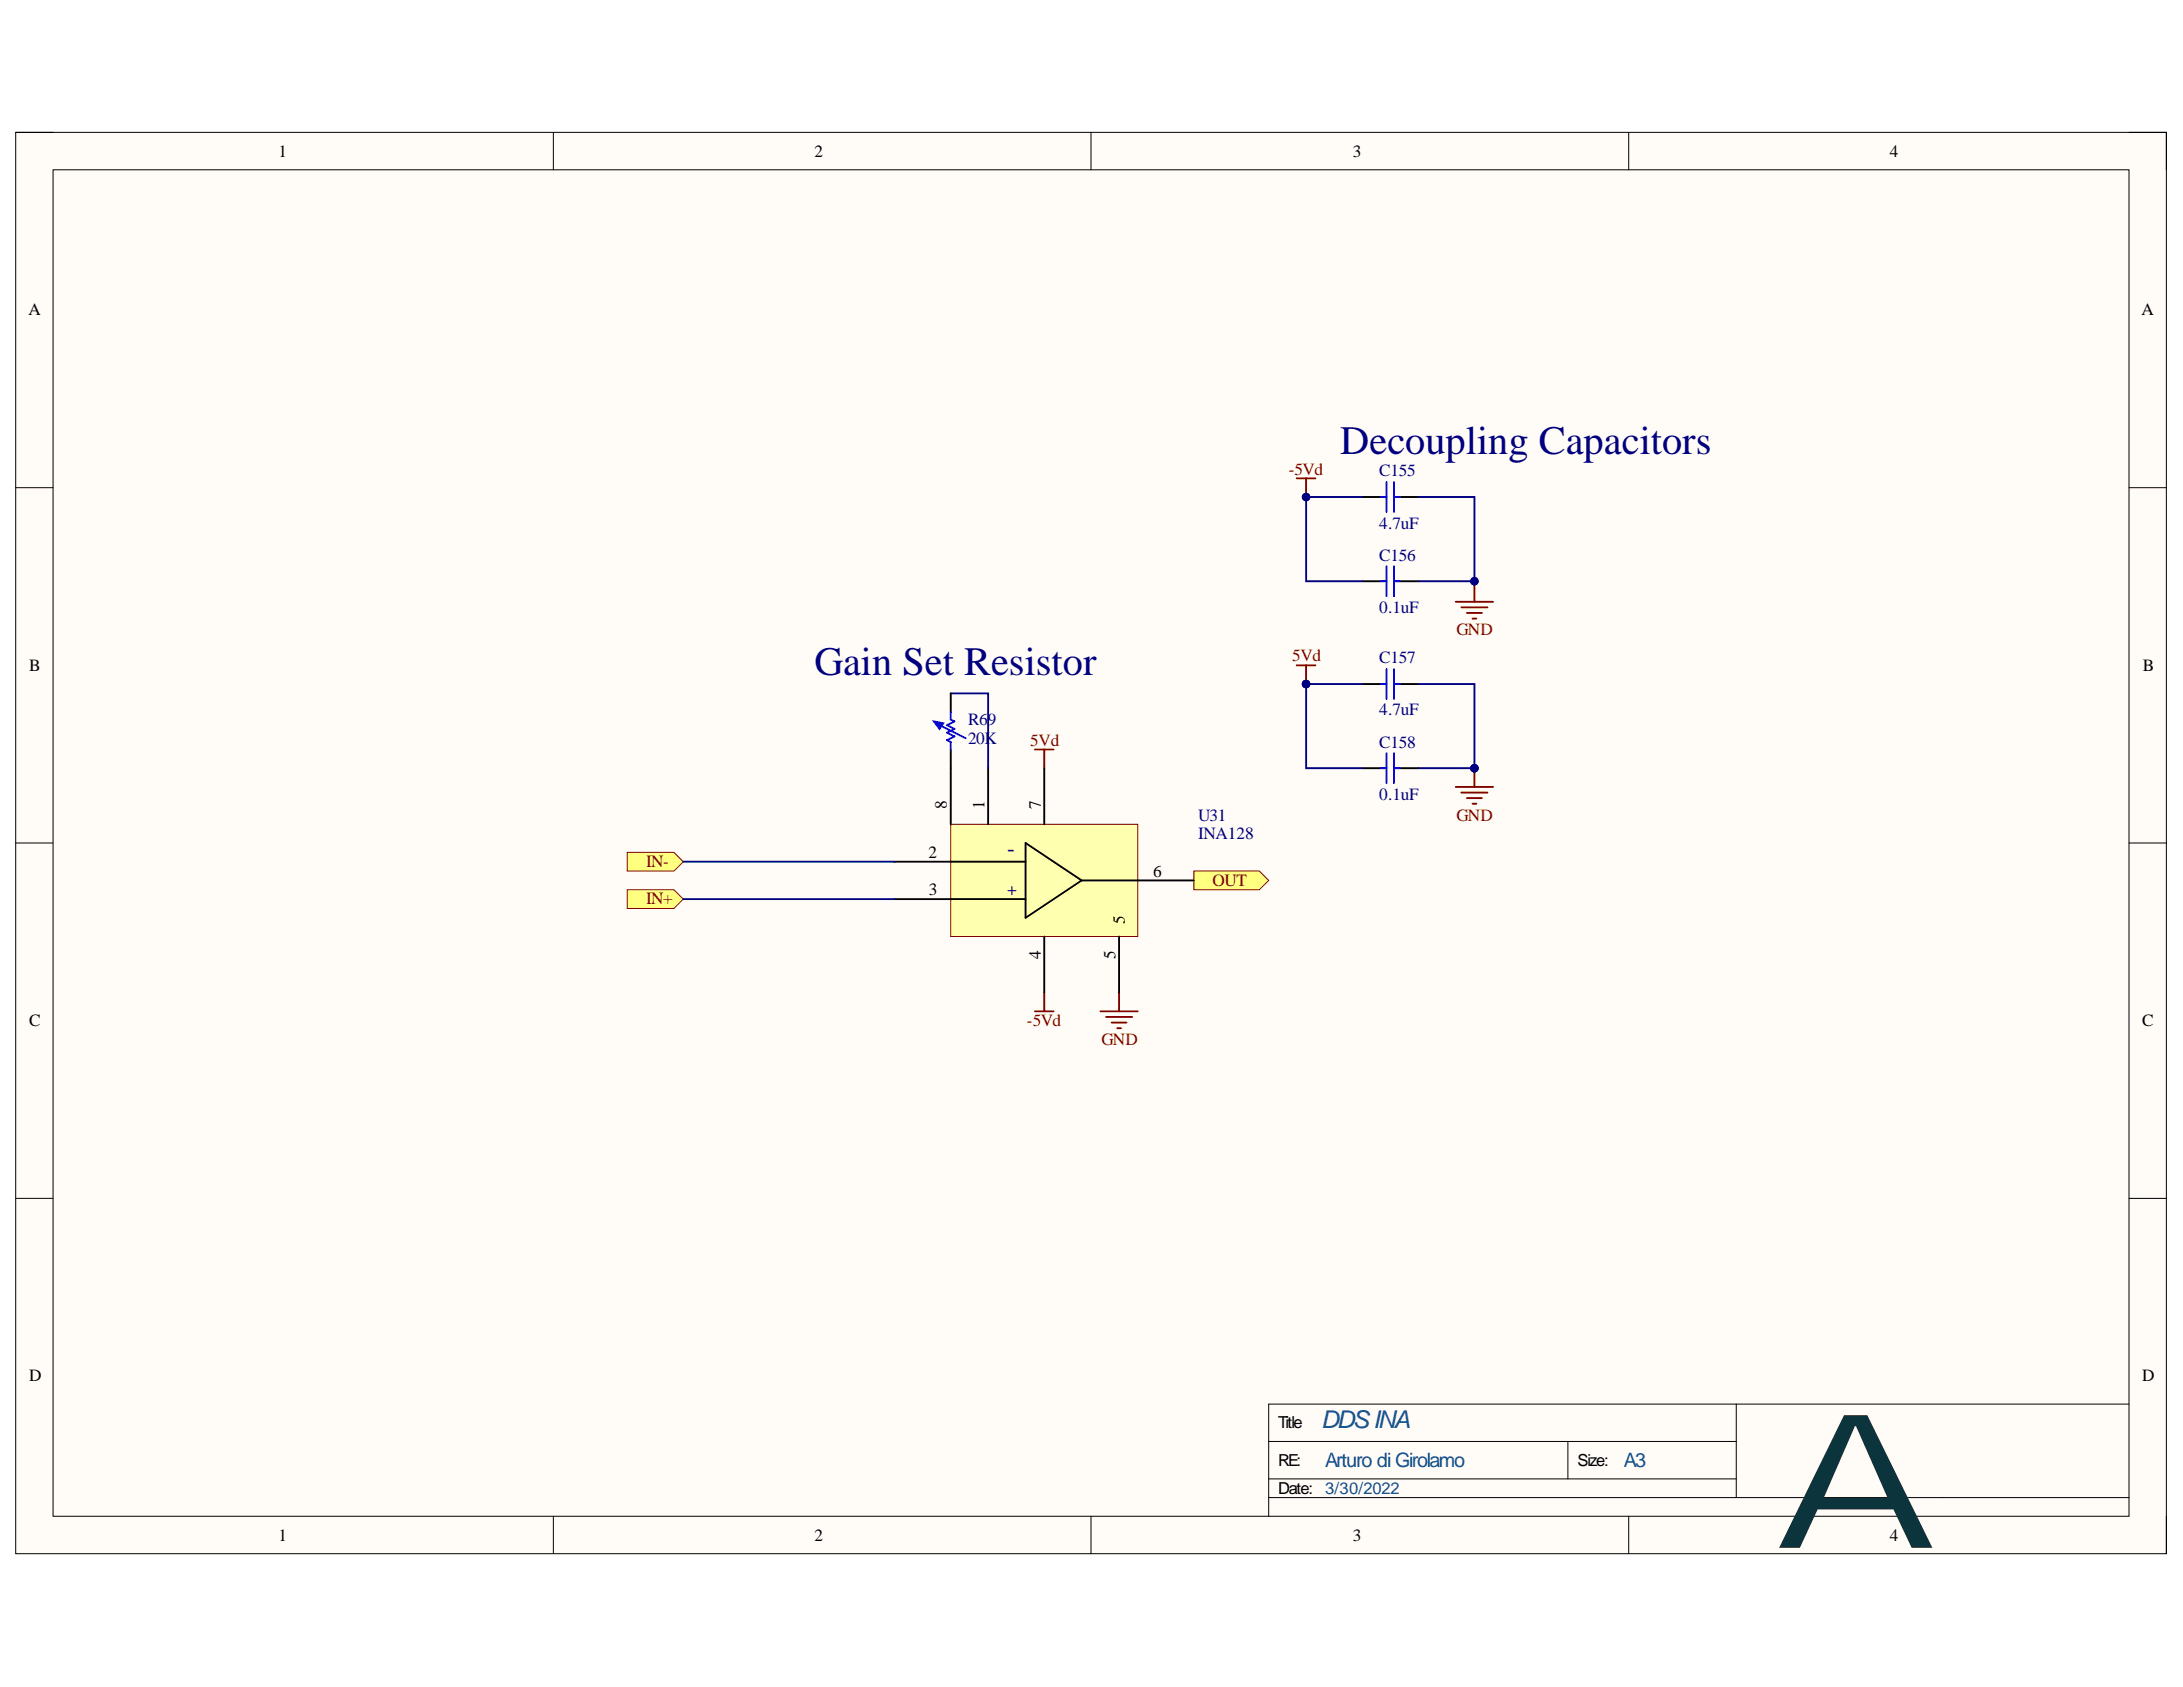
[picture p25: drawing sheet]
<svg xmlns="http://www.w3.org/2000/svg" width="279mm" height="216mm" viewBox="0 0 279 216" stroke-linecap="round" stroke-linejoin="round" font-family="sans-serif">
<defs><g id="words">
<text font-size="23.9" fill="#0c343d" x="227.1" y="198.1">A</text>
<g font-size="5.2" fill="#000080">
<text x="171.5" y="58.1">Decoupling Capacitors</text>
<text x="104.3" y="86.4">Gain Set Resistor</text>
</g>
<text font-size="3.1" fill="#0b5394" x="169.1" y="182.8">DDSINA</text>
<text font-size="3" fill="#000080" x="128.9" y="109.6">-</text>
<g font-size="2.5" fill="#0b5394">
<text x="169.6" y="187.8">Arturo di Girolamo</text>
<text x="207.8" y="187.8">A3</text>
</g>
<g font-size="2.2">
<text x="35.6" y="20">1</text>
<text x="104.3" y="20">2</text>
<text x="173.1" y="20">3</text>
<text x="241.9" y="20">4</text>
<text x="3.6" y="40.4">A</text>
<text x="274.1" y="40.4">A</text>
<text x="3.7" y="85.9">B</text>
<text x="274.3" y="85.9">B</text>
<text x="121.2" y="103.6" transform="rotate(-90 121.2 103.6)">8</text>
<text x="126" y="103.6" transform="rotate(-90 126 103.6)">1</text>
<text x="133.2" y="103.6" transform="rotate(-90 133.2 103.6)">7</text>
<text x="118.8" y="109.7">2</text>
<text x="147.6" y="112.2">6</text>
<text x="118.9" y="114.6">3</text>
<text x="144" y="118.2" transform="rotate(-90 144 118.2)">5</text>
<text x="133.2" y="122.8" transform="rotate(-90 133.2 122.8)">4</text>
<text x="142.8" y="122.7" transform="rotate(-90 142.8 122.7)">5</text>
<text x="3.7" y="131.3">C</text>
<text x="274.2" y="131.3">C</text>
<text x="3.7" y="176.8">D</text>
<text x="274.2" y="176.8">D</text>
<text x="35.6" y="197.2">1</text>
<text x="104.3" y="197.2">2</text>
<text x="173.1" y="197.2">3</text>
<text x="241.9" y="197.2">4</text>
</g>
<g font-size="2.2" fill="#800000">
<text x="164.9" y="60.8">-5Vd</text>
<text x="186.4" y="81.3">GND</text>
<text x="165.4" y="84.6">5Vd</text>
<text x="131.8" y="95.4">5Vd</text>
<text x="186.4" y="105">GND</text>
<text x="82.7" y="111">IN-</text>
<text x="155.2" y="113.4">OUT</text>
<text x="82.7" y="115.8">IN+</text>
<text x="131.4" y="131.3">-5Vd</text>
<text x="141" y="133.7">GND</text>
</g>
<g font-size="2.2" fill="#000080">
<text x="176.5" y="60.9">C155</text>
<text x="176.5" y="67.7">4.7uF</text>
<text x="176.5" y="71.8">C156</text>
<text x="176.5" y="78.4">0.1uF</text>
<text x="176.5" y="84.9">C157</text>
<text x="123.9" y="92.8">R69</text>
<text x="123.9" y="95.2">20K</text>
<text x="176.5" y="91.6">4.7uF</text>
<text x="176.5" y="95.7">C158</text>
<text x="153.3" y="105">U31</text>
<text x="153.3" y="107.4">INA128</text>
<text x="176.5" y="102.4">0.1uF</text>
<text x="128.9" y="114.6">+</text>
</g>
<g font-size="2.1">
<text x="163.6" y="182.8">Title</text>
<text x="163.6" y="191.2">Date:</text>
<text x="163.6" y="187.6">RE:</text>
<text x="201.9" y="187.6">Size:</text>
</g>
<text font-size="2.1" fill="#0b5394" x="169.6" y="191.2">3/30/2022</text>
</g></defs>
<path d="M2 16.9h275.3v181.9h-275.3z" fill-rule="evenodd" fill="#fffcf8"/>
<path d="M2 16.9h275.3v181.9h-275.3z" fill="none" stroke="#000" stroke-width=".13"/>
<path d="M6.8 21.7h265.7v172.3h-265.7z" fill-rule="evenodd" fill="#fffcf8"/>
<g fill="none" stroke="#000" stroke-width=".13">
<path d="M2 16.9h4.8M70.8 16.9v4.8M139.6 16.9v4.8M208.5 16.9v4.8M272.5 16.9h4.8v4.8M6.8 21.7h265.7v172.3h-265.7zM2 62.4h4.8M272.5 62.4h4.8M2 107.9h4.8M272.5 107.9h4.8M2 153.4h4.8M272.5 153.4h4.8"/>
<path d="M222.2 179.7v12M272.5 179.7h-110.1v14.3M70.8 194v4.8M139.6 194v4.8M162.4 184.5h59.8M162.4 191.7h110.1M162.4 189.3h59.8M200.7 184.5v4.8M208.5 194v4.8M277.3 194v4.8"/>
</g>
<path d="M80.3 113.9h6l1.2 1.2-1.2 1.2h-6z" fill-rule="evenodd" fill="#ffff80"/>
<path d="M80.3 113.9h6l1.2 1.2-1.2 1.2h-6z" fill="none" stroke="#800000" stroke-width=".13"/>
<path d="M80.3 109.1h6l1.2 1.2-1.2 1.2h-6z" fill-rule="evenodd" fill="#ffff80"/>
<path d="M80.3 109.1h6l1.2 1.2-1.2 1.2h-6z" fill="none" stroke="#800000" stroke-width=".13"/>
<path d="M152.8 111.5h8.4l1.2 1.2-1.2 1.2h-8.4z" fill-rule="evenodd" fill="#ffff80"/>
<path d="M152.8 111.5h8.4l1.2 1.2-1.2 1.2h-8.4z" fill="none" stroke="#800000" stroke-width=".13"/>
<path d="M188.7 98.3v2.4M186.3 100.7h4.8M187 101.4h3.4M187.8 102.1h1.9M188.5 102.9h.5M140.8 129.4h4.8M141.6 130.1h3.3M142.3 130.9h1.9M143 131.6h.5M143.2 127v2.4" fill="none" stroke="#800000" stroke-width=".24"/>
<circle cx="188.7" cy="98.3" r=".48" fill="#000080"/>
<circle cx="188.7" cy="98.3" r=".48" fill="none" stroke="#000080" stroke-width=".13"/>
<path d="M166 85.1h2.4M167.2 85.1v2.4" fill="none" stroke="#800000" stroke-width=".24"/>
<circle cx="167.2" cy="87.5" r=".48" fill="#000080"/>
<circle cx="167.2" cy="87.5" r=".48" fill="none" stroke="#000080" stroke-width=".13"/>
<path d="M166 61.2h2.4M167.2 61.2v2.4M132.5 95.9h2.3M133.7 95.9v2.4M132.5 129.4h2.3M133.7 127v2.4" fill="none" stroke="#800000" stroke-width=".24"/>
<circle cx="167.2" cy="63.6" r=".48" fill="#000080"/>
<circle cx="167.2" cy="63.6" r=".48" fill="none" stroke="#000080" stroke-width=".13"/>
<path d="M186.3 77h4.8M187 77.7h3.4M187.8 78.4h1.9M188.5 79.2h.5M188.7 74.6v2.4" fill="none" stroke="#800000" stroke-width=".24"/>
<path d="M121.7 105.5h23.9v14.4h-23.9z" fill-rule="evenodd" fill="#ffffb0"/>
<path d="M121.7 105.5h23.9v14.4h-23.9z" fill="none" stroke="#800000" stroke-width=".13"/>
<g fill="none" stroke="#000" stroke-width=".24">
<path d="M174.3 63.6h2.4M174.3 74.4h2.4M179.1 63.6h2.4M179.1 74.4h2.4M121.7 98.3v7.2M126.5 98.3v7.2M133.7 98.3v7.2M174.3 87.5h2.4M174.3 98.3h2.4M179.1 87.5h2.4M179.1 98.3h2.4M114.5 115.1h16.8"/>
<path d="M114.5 110.3h16.8M131.3 107.9l7.1 4.8-7.1 4.8zM133.7 119.9v7.1M138.4 112.7h14.4M143.2 119.9v7.1"/>
</g>
<g fill="none" stroke="#00f" stroke-width=".24">
<path d="M176.7 63.6h.8M176.7 74.4h.8M177.5 61.7v3.8M177.5 72.5v3.8M178.4 61.7v3.8M178.4 72.5v3.8M178.4 63.6h.7M178.4 74.4h.7M176.7 87.5h.8M176.7 98.3h.8M177.5 85.6v3.9M177.5 96.4v3.8"/>
<path d="M178.4 85.6v3.9M178.4 96.4v3.8M178.4 87.5h.7M178.4 98.3h.7"/>
</g>
<path d="M181.5 63.6h7.2v11" fill="none" stroke="#000080" stroke-width=".24"/>
<circle cx="188.7" cy="74.4" r=".48" fill="#000080"/>
<circle cx="188.7" cy="74.4" r=".48" fill="none" stroke="#000080" stroke-width=".13"/>
<path d="M121.7 88.7h4.8v9.6M167.2 87.5v10.8h7.1M87.5 115.1h27M87.5 110.3h27" fill="none" stroke="#000080" stroke-width=".24"/>
<circle cx="167.2" cy="87.5" r=".48" fill="#000080"/>
<circle cx="167.2" cy="87.5" r=".48" fill="none" stroke="#000080" stroke-width=".13"/>
<path d="M167.2 87.5h7.1" fill="none" stroke="#000080" stroke-width=".24"/>
<circle cx="167.2" cy="87.5" r=".48" fill="#000080"/>
<circle cx="167.2" cy="87.5" r=".48" fill="none" stroke="#000080" stroke-width=".13"/>
<path d="M174.3 63.6h-7.1v10.8h7.1" fill="none" stroke="#000080" stroke-width=".24"/>
<circle cx="167.2" cy="63.6" r=".48" fill="#000080"/>
<circle cx="167.2" cy="63.6" r=".48" fill="none" stroke="#000080" stroke-width=".13"/>
<path d="M181.5 98.3h7.2" fill="none" stroke="#000080" stroke-width=".24"/>
<circle cx="188.7" cy="98.3" r=".48" fill="#000080"/>
<circle cx="188.7" cy="98.3" r=".48" fill="none" stroke="#000080" stroke-width=".13"/>
<path d="M181.5 87.5h7.2v10.8" fill="none" stroke="#000080" stroke-width=".24"/>
<circle cx="188.7" cy="98.3" r=".48" fill="#000080"/>
<circle cx="188.7" cy="98.3" r=".48" fill="none" stroke="#000080" stroke-width=".13"/>
<path d="M181.5 74.4h7.2" fill="none" stroke="#000080" stroke-width=".24"/>
<circle cx="188.7" cy="74.4" r=".48" fill="#000080"/>
<circle cx="188.7" cy="74.4" r=".48" fill="none" stroke="#000080" stroke-width=".13"/>
<path d="M121.7 88.7v2.4M121.7 95.9v2.4" fill="none" stroke="#000" stroke-width=".24"/>
<path d="M120.3 92.8l3.3 1.7M121.7 91.1v1l.5 .2-1 .5 1 .5-1 .5 1 .4-1 .5 .5 .3v.9" fill="none" stroke="#00f" stroke-width=".24"/>
<path d="M119.5 92.3l1.2 .3-.4 .7z" fill="#00f"/>
<path d="M119.5 92.3l1.2 .3-.4 .7z" fill="none" stroke="#00f" stroke-width=".24"/>
<use href="#words"/>
</svg>
